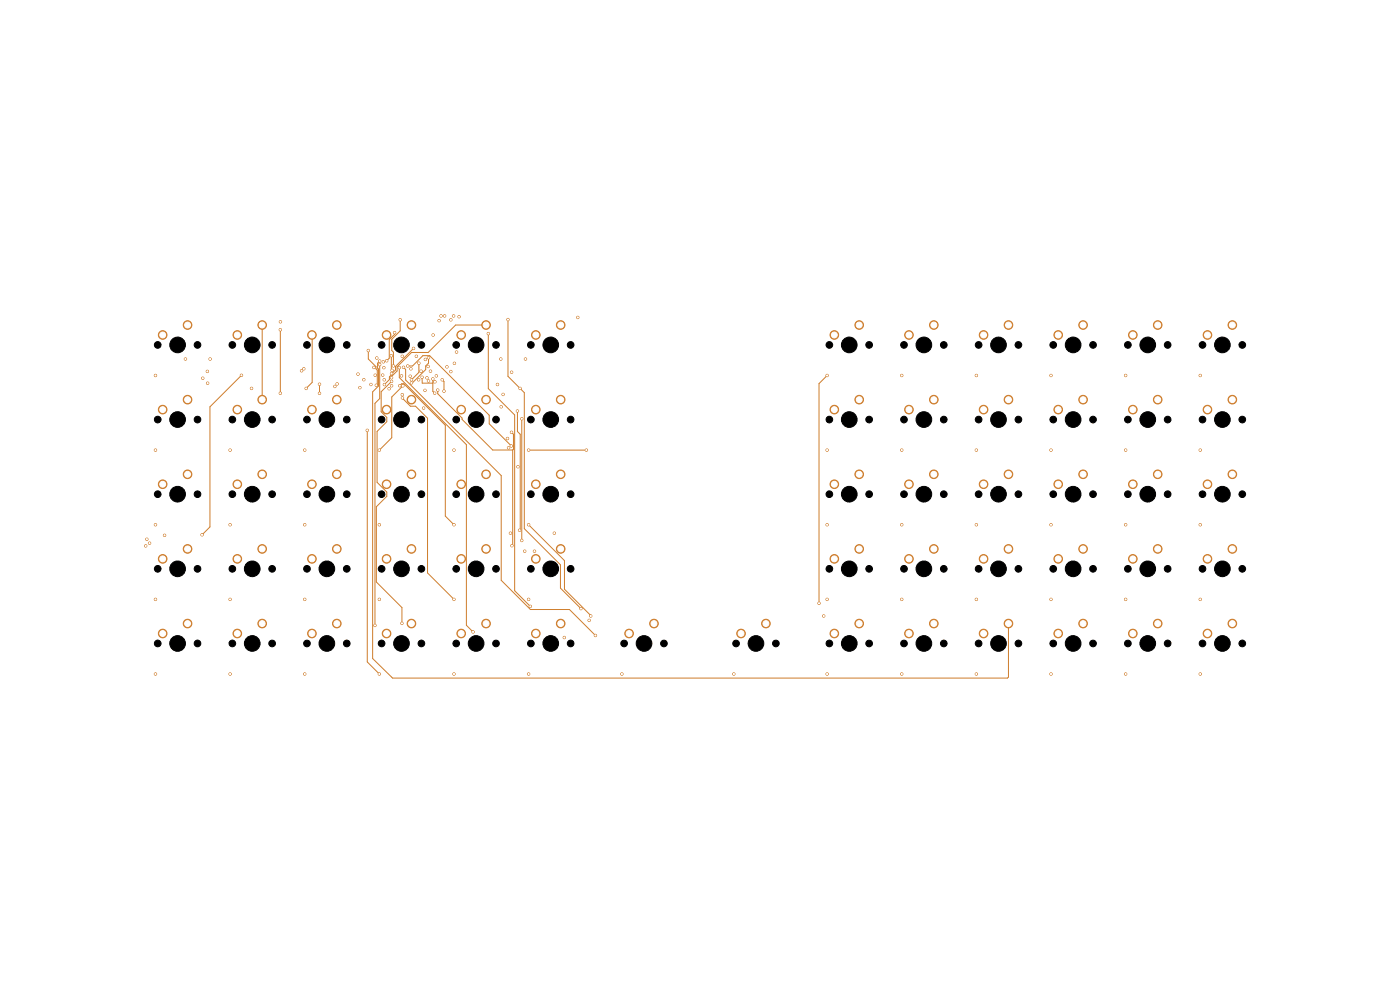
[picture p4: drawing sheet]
<svg xmlns="http://www.w3.org/2000/svg" width="297mm" height="210mm" viewBox="0 0 297 210" stroke-linecap="round" stroke-linejoin="round" font-family="sans-serif">
<g fill="#ce7d2c" stroke="#ce7d2c" stroke-width=".21">
<circle cx="55.6" cy="84.8" r=".91"/>
<circle cx="50.3" cy="86.9" r=".91"/>
<circle cx="198.1" cy="100.6" r=".91"/>
<circle cx="192.8" cy="102.7" r=".91"/>
<circle cx="245.6" cy="116.4" r=".91"/>
<circle cx="240.3" cy="118.6" r=".91"/>
<circle cx="198.1" cy="132.3" r=".91"/>
<circle cx="192.8" cy="134.4" r=".91"/>
<circle cx="103.1" cy="116.4" r=".91"/>
<circle cx="97.8" cy="118.6" r=".91"/>
<circle cx="213.9" cy="84.8" r=".91"/>
<circle cx="208.7" cy="86.9" r=".91"/>
<circle cx="55.6" cy="116.4" r=".91"/>
<circle cx="50.3" cy="118.6" r=".91"/>
<circle cx="118.9" cy="132.3" r=".91"/>
<circle cx="113.7" cy="134.4" r=".91"/>
<circle cx="39.8" cy="132.3" r=".91"/>
<circle cx="34.5" cy="134.4" r=".91"/>
<circle cx="118.9" cy="100.6" r=".91"/>
<circle cx="113.7" cy="102.7" r=".91"/>
<circle cx="182.3" cy="100.6" r=".91"/>
<circle cx="177" cy="102.7" r=".91"/>
<circle cx="261.4" cy="116.4" r=".91"/>
<circle cx="256.2" cy="118.6" r=".91"/>
<circle cx="245.6" cy="100.6" r=".91"/>
<circle cx="240.3" cy="102.7" r=".91"/>
<circle cx="55.6" cy="100.6" r=".91"/>
<circle cx="50.3" cy="102.7" r=".91"/>
<circle cx="261.4" cy="84.8" r=".91"/>
<circle cx="256.2" cy="86.9" r=".91"/>
<circle cx="261.4" cy="100.6" r=".91"/>
<circle cx="256.2" cy="102.7" r=".91"/>
<circle cx="198.1" cy="84.8" r=".91"/>
<circle cx="192.8" cy="86.9" r=".91"/>
<circle cx="103.1" cy="84.8" r=".91"/>
<circle cx="97.8" cy="86.9" r=".91"/>
<circle cx="182.3" cy="84.8" r=".91"/>
<circle cx="177" cy="86.9" r=".91"/>
<circle cx="55.6" cy="132.3" r=".91"/>
<circle cx="50.3" cy="134.4" r=".91"/>
<circle cx="229.8" cy="132.3" r=".91"/>
<circle cx="224.5" cy="134.4" r=".91"/>
<circle cx="213.9" cy="100.6" r=".91"/>
<circle cx="208.7" cy="102.7" r=".91"/>
<circle cx="87.3" cy="132.3" r=".91"/>
<circle cx="82" cy="134.4" r=".91"/>
<circle cx="71.5" cy="100.6" r=".91"/>
<circle cx="66.2" cy="102.7" r=".91"/>
<circle cx="103.1" cy="100.6" r=".91"/>
<circle cx="97.8" cy="102.7" r=".91"/>
<circle cx="71.5" cy="132.3" r=".91"/>
<circle cx="66.2" cy="134.4" r=".91"/>
<circle cx="39.8" cy="116.4" r=".91"/>
<circle cx="34.5" cy="118.6" r=".91"/>
<circle cx="213.9" cy="116.4" r=".91"/>
<circle cx="208.7" cy="118.6" r=".91"/>
<circle cx="103.1" cy="68.9" r=".91"/>
<circle cx="97.8" cy="71.1" r=".91"/>
<circle cx="245.6" cy="68.9" r=".91"/>
<circle cx="240.3" cy="71.1" r=".91"/>
<circle cx="229.8" cy="100.6" r=".91"/>
<circle cx="224.5" cy="102.7" r=".91"/>
<circle cx="213.9" cy="132.3" r=".91"/>
<circle cx="208.7" cy="134.4" r=".91"/>
<circle cx="87.3" cy="84.8" r=".91"/>
<circle cx="82" cy="86.9" r=".91"/>
<circle cx="245.6" cy="132.3" r=".91"/>
<circle cx="240.3" cy="134.4" r=".91"/>
<circle cx="39.8" cy="84.8" r=".91"/>
<circle cx="34.5" cy="86.9" r=".91"/>
<circle cx="103.1" cy="132.3" r=".91"/>
<circle cx="97.8" cy="134.4" r=".91"/>
<circle cx="118.9" cy="84.8" r=".91"/>
<circle cx="113.7" cy="86.9" r=".91"/>
<circle cx="182.3" cy="132.3" r=".91"/>
<circle cx="177" cy="134.4" r=".91"/>
<circle cx="229.8" cy="68.9" r=".91"/>
<circle cx="224.5" cy="71.1" r=".91"/>
<circle cx="245.6" cy="84.8" r=".91"/>
<circle cx="240.3" cy="86.9" r=".91"/>
<circle cx="118.9" cy="68.9" r=".91"/>
<circle cx="113.7" cy="71.1" r=".91"/>
<circle cx="213.9" cy="68.9" r=".91"/>
<circle cx="208.7" cy="71.1" r=".91"/>
<circle cx="87.3" cy="68.9" r=".91"/>
<circle cx="82" cy="71.1" r=".91"/>
<circle cx="71.5" cy="84.8" r=".91"/>
<circle cx="66.2" cy="86.9" r=".91"/>
<circle cx="261.4" cy="132.3" r=".91"/>
<circle cx="256.2" cy="134.4" r=".91"/>
<circle cx="182.3" cy="116.4" r=".91"/>
<circle cx="177" cy="118.6" r=".91"/>
<circle cx="229.8" cy="84.8" r=".91"/>
<circle cx="224.5" cy="86.9" r=".91"/>
<circle cx="87.3" cy="100.6" r=".91"/>
<circle cx="82" cy="102.7" r=".91"/>
<circle cx="138.7" cy="132.3" r=".91"/>
<circle cx="133.5" cy="134.4" r=".91"/>
<circle cx="198.1" cy="68.9" r=".91"/>
<circle cx="192.8" cy="71.1" r=".91"/>
<circle cx="87.3" cy="116.4" r=".91"/>
<circle cx="82" cy="118.6" r=".91"/>
<circle cx="162.5" cy="132.3" r=".91"/>
<circle cx="157.2" cy="134.4" r=".91"/>
<circle cx="118.9" cy="116.4" r=".91"/>
<circle cx="113.7" cy="118.6" r=".91"/>
<circle cx="71.5" cy="116.4" r=".91"/>
<circle cx="66.2" cy="118.6" r=".91"/>
<circle cx="55.6" cy="68.9" r=".91"/>
<circle cx="50.3" cy="71.1" r=".91"/>
<circle cx="229.8" cy="116.4" r=".91"/>
<circle cx="224.5" cy="118.6" r=".91"/>
<circle cx="261.4" cy="68.9" r=".91"/>
<circle cx="256.2" cy="71.1" r=".91"/>
<circle cx="39.8" cy="100.6" r=".91"/>
<circle cx="34.5" cy="102.7" r=".91"/>
<circle cx="182.3" cy="68.9" r=".91"/>
<circle cx="177" cy="71.1" r=".91"/>
<circle cx="71.5" cy="68.9" r=".91"/>
<circle cx="66.2" cy="71.1" r=".91"/>
<circle cx="39.8" cy="68.9" r=".91"/>
<circle cx="34.5" cy="71.1" r=".91"/>
<circle cx="198.1" cy="116.4" r=".91"/>
<circle cx="192.8" cy="118.6" r=".91"/>
<circle cx="84.9" cy="67.8" r=".25"/>
<circle cx="122.6" cy="67.3" r=".25"/>
<circle cx="125" cy="131.6" r=".25"/>
<circle cx="83.5" cy="77.6" r=".25"/>
<circle cx="85.6" cy="77.9" r=".25"/>
<circle cx="126.3" cy="134.8" r=".25"/>
<circle cx="81.6" cy="81.6" r=".25"/>
<circle cx="80.6" cy="76.6" r=".25"/>
<circle cx="79.8" cy="81.7" r=".25"/>
<circle cx="78.1" cy="74.4" r=".25"/>
<circle cx="67.8" cy="83.4" r=".25"/>
<circle cx="67.8" cy="81.5" r=".25"/>
<circle cx="82" cy="76.5" r=".25"/>
<circle cx="83.7" cy="70.6" r=".25"/>
<circle cx="112.5" cy="128.6" r=".25"/>
<circle cx="103.6" cy="70.8" r=".25"/>
<circle cx="108.5" cy="79" r=".25"/>
<circle cx="119.7" cy="135.2" r=".25"/>
<circle cx="100.4" cy="134.1" r=".25"/>
<circle cx="84.7" cy="78" r=".25"/>
<circle cx="82.6" cy="82.5" r=".25"/>
<circle cx="71.5" cy="81.4" r=".25"/>
<circle cx="85.3" cy="132.2" r=".25"/>
<circle cx="83.1" cy="80.9" r=".25"/>
<circle cx="79.5" cy="132.7" r=".25"/>
<circle cx="80.6" cy="77.3" r=".25"/>
<circle cx="65" cy="82.4" r=".25"/>
<circle cx="51.2" cy="79.6" r=".25"/>
<circle cx="42.9" cy="113.5" r=".25"/>
<circle cx="79.9" cy="75.9" r=".25"/>
<circle cx="44" cy="81.3" r=".25"/>
<circle cx="43" cy="80.2" r=".25"/>
<circle cx="81.3" cy="76.8" r=".25"/>
<circle cx="64" cy="78.7" r=".25"/>
<circle cx="44.6" cy="76.2" r=".25"/>
<circle cx="85.3" cy="83.7" r=".25"/>
<circle cx="81.4" cy="78" r=".25"/>
<circle cx="88.3" cy="75.6" r=".25"/>
<circle cx="90.2" cy="82.8" r=".25"/>
<circle cx="117.6" cy="113.1" r=".25"/>
<circle cx="39.3" cy="76.2" r=".25"/>
<circle cx="97.4" cy="67.2" r=".25"/>
<circle cx="79.3" cy="77.9" r=".25"/>
<circle cx="53.4" cy="82.4" r=".25"/>
<circle cx="81.5" cy="80.6" r=".25"/>
<circle cx="90.2" cy="76.2" r=".25"/>
<circle cx="81.2" cy="79.6" r=".25"/>
<circle cx="64.4" cy="78.2" r=".25"/>
<circle cx="105.5" cy="81.6" r=".25"/>
<circle cx="111.3" cy="116.9" r=".25"/>
<circle cx="78.7" cy="81.6" r=".25"/>
<circle cx="111.5" cy="76.2" r=".25"/>
<circle cx="30.9" cy="115.8" r=".25"/>
<circle cx="75.9" cy="79.4" r=".25"/>
<circle cx="71" cy="82" r=".25"/>
<circle cx="90.9" cy="80.8" r=".25"/>
<circle cx="34.9" cy="113.6" r=".25"/>
<circle cx="108.3" cy="113.1" r=".25"/>
<circle cx="90.6" cy="80.2" r=".25"/>
<circle cx="109.9" cy="99" r=".25"/>
<circle cx="85.3" cy="75.6" r=".25"/>
<circle cx="76.3" cy="82.2" r=".25"/>
<circle cx="113.4" cy="116.9" r=".25"/>
<circle cx="91.3" cy="78.7" r=".25"/>
<circle cx="92.6" cy="79.7" r=".25"/>
<circle cx="93.2" cy="68" r=".25"/>
<circle cx="90.8" cy="77.7" r=".25"/>
<circle cx="96.4" cy="77.1" r=".25"/>
<circle cx="106.2" cy="76.2" r=".25"/>
<circle cx="85.2" cy="79.7" r=".25"/>
<circle cx="59.5" cy="68.3" r=".25"/>
<circle cx="108.5" cy="91.7" r=".25"/>
<circle cx="108.6" cy="115.8" r=".25"/>
<circle cx="92.9" cy="82.7" r=".25"/>
<circle cx="174.7" cy="130.7" r=".25"/>
<circle cx="238.8" cy="111.3" r=".25"/>
<circle cx="33" cy="111.3" r=".25"/>
<circle cx="48.8" cy="111.3" r=".25"/>
<circle cx="254.6" cy="111.3" r=".25"/>
<circle cx="191.3" cy="111.3" r=".25"/>
<circle cx="223" cy="111.3" r=".25"/>
<circle cx="80.5" cy="111.3" r=".25"/>
<circle cx="64.6" cy="111.3" r=".25"/>
<circle cx="175.5" cy="111.3" r=".25"/>
<circle cx="125.3" cy="130.7" r=".25"/>
<circle cx="84.8" cy="81.8" r=".25"/>
<circle cx="207.1" cy="111.3" r=".25"/>
<circle cx="112.1" cy="111.3" r=".25"/>
<circle cx="96.3" cy="111.3" r=".25"/>
<circle cx="93.6" cy="67" r=".25"/>
<circle cx="94.8" cy="77.8" r=".25"/>
<circle cx="31.7" cy="115.2" r=".25"/>
<circle cx="94.3" cy="67" r=".25"/>
<circle cx="89.5" cy="80" r=".25"/>
<circle cx="92.2" cy="83.4" r=".25"/>
<circle cx="91.9" cy="71.1" r=".25"/>
<circle cx="91.8" cy="80.4" r=".25"/>
<circle cx="89.9" cy="86.6" r=".25"/>
<circle cx="77.2" cy="80.5" r=".25"/>
<circle cx="83.1" cy="80.1" r=".25"/>
<circle cx="238.8" cy="127.1" r=".25"/>
<circle cx="85.4" cy="84.4" r=".25"/>
<circle cx="207.1" cy="127.1" r=".25"/>
<circle cx="80.5" cy="127.1" r=".25"/>
<circle cx="96.3" cy="127.1" r=".25"/>
<circle cx="112.1" cy="127.1" r=".25"/>
<circle cx="64.6" cy="127.1" r=".25"/>
<circle cx="33" cy="127.1" r=".25"/>
<circle cx="191.3" cy="127.1" r=".25"/>
<circle cx="223" cy="127.1" r=".25"/>
<circle cx="48.8" cy="127.1" r=".25"/>
<circle cx="175.5" cy="127.1" r=".25"/>
<circle cx="254.6" cy="127.1" r=".25"/>
<circle cx="223" cy="79.7" r=".25"/>
<circle cx="110.3" cy="82.4" r=".25"/>
<circle cx="59.5" cy="69.9" r=".25"/>
<circle cx="123.2" cy="129.1" r=".25"/>
<circle cx="238.8" cy="79.7" r=".25"/>
<circle cx="107.8" cy="67.8" r=".25"/>
<circle cx="254.6" cy="79.7" r=".25"/>
<circle cx="59.5" cy="83.4" r=".25"/>
<circle cx="175.5" cy="79.7" r=".25"/>
<circle cx="44" cy="78.8" r=".25"/>
<circle cx="173.8" cy="128" r=".25"/>
<circle cx="207.1" cy="79.7" r=".25"/>
<circle cx="33" cy="79.7" r=".25"/>
<circle cx="191.3" cy="79.7" r=".25"/>
<circle cx="254.6" cy="95.5" r=".25"/>
<circle cx="175.5" cy="95.5" r=".25"/>
<circle cx="238.8" cy="95.5" r=".25"/>
<circle cx="80.5" cy="95.5" r=".25"/>
<circle cx="33" cy="95.5" r=".25"/>
<circle cx="223" cy="95.5" r=".25"/>
<circle cx="96.3" cy="95.5" r=".25"/>
<circle cx="64.6" cy="95.5" r=".25"/>
<circle cx="207.1" cy="95.5" r=".25"/>
<circle cx="48.8" cy="95.5" r=".25"/>
<circle cx="191.3" cy="95.5" r=".25"/>
<circle cx="124.4" cy="95.5" r=".25"/>
<circle cx="85.5" cy="81.9" r=".25"/>
<circle cx="112.1" cy="95.5" r=".25"/>
<circle cx="83.2" cy="78.6" r=".25"/>
<circle cx="83" cy="75.5" r=".25"/>
<circle cx="86.5" cy="77.6" r=".25"/>
<circle cx="108.5" cy="94.6" r=".25"/>
<circle cx="175.5" cy="143" r=".25"/>
<circle cx="131.9" cy="143" r=".25"/>
<circle cx="83.1" cy="81.8" r=".25"/>
<circle cx="207.1" cy="143" r=".25"/>
<circle cx="238.8" cy="143" r=".25"/>
<circle cx="254.6" cy="143" r=".25"/>
<circle cx="33" cy="143" r=".25"/>
<circle cx="64.6" cy="143" r=".25"/>
<circle cx="48.8" cy="143" r=".25"/>
<circle cx="112.1" cy="143" r=".25"/>
<circle cx="191.3" cy="143" r=".25"/>
<circle cx="77.9" cy="91.3" r=".25"/>
<circle cx="155.7" cy="143" r=".25"/>
<circle cx="80.5" cy="143" r=".25"/>
<circle cx="223" cy="143" r=".25"/>
<circle cx="96.3" cy="143" r=".25"/>
<circle cx="87.3" cy="81.2" r=".25"/>
<circle cx="90.9" cy="75.9" r=".25"/>
<circle cx="87.3" cy="80.6" r=".25"/>
<circle cx="88.9" cy="77" r=".25"/>
<circle cx="110.7" cy="88.8" r=".25"/>
<circle cx="106.3" cy="86.3" r=".25"/>
<circle cx="110.7" cy="114.6" r=".25"/>
<circle cx="83.1" cy="79.2" r=".25"/>
<circle cx="92.3" cy="81" r=".25"/>
<circle cx="87.7" cy="73.9" r=".25"/>
<circle cx="79.6" cy="79.6" r=".25"/>
<circle cx="87.2" cy="78.2" r=".25"/>
<circle cx="89.3" cy="78.7" r=".25"/>
<circle cx="107.7" cy="93" r=".25"/>
<circle cx="87" cy="79.8" r=".25"/>
<circle cx="96.2" cy="67" r=".25"/>
<circle cx="31.2" cy="114.4" r=".25"/>
<circle cx="95.6" cy="67.9" r=".25"/>
<circle cx="95.6" cy="78.8" r=".25"/>
<circle cx="88.8" cy="80.6" r=".25"/>
<circle cx="94.2" cy="83" r=".25"/>
<circle cx="93.8" cy="80.6" r=".25"/>
<circle cx="106.7" cy="83.7" r=".25"/>
<circle cx="109.8" cy="87.2" r=".25"/>
<circle cx="110.2" cy="112.5" r=".25"/>
<circle cx="107.9" cy="95" r=".25"/>
<circle cx="96.9" cy="74.7" r=".25"/>
</g>
<g fill="none" stroke="#ce7d2c" stroke-width=".21">
<path d="M51.2 79.6l-6.7 6.7v25.5l-1.6 1.7M55.6 68.9v15.9M59.5 69.9v13.5M66.2 71.1v10l-1.2 1.3M78.1 74.4v1.8l1.7 1.6v.4l.2 .3v3l-.2 .2M80.6 76.6l-.5 .4v1.1l.2 .2v3.6l-1.2 1.2v56.6l4.2 4.1h130.4l.2-.2v-11.3M80.6 77.3v7.3l-1.1 1v47.1M83 75.5v2.9l.2 .2M83.7 70.6v.3l-1.1 1.1v4l-.6 .5M84.7 78v2.1l14.2 14.2v38.3l1.5 1.5M84.9 67.8v2.4l-1.8 1.8v2.4l.4 .3v2.9M85.6 77.9l.5 .5v2.2l20.2 20.3v22.2l6.2 6.2h8.3l5.5 5.5"/>
<path d="M86.5 77.6h1l2.2-2.2h1.5l12.6 12.7v1.8l4.7 4.7M87.7 73.9l-3.8 3.8v.8l-.8 .7M88.9 77v2l-1.6 1.6M90.9 75.9v1.1l-.6 .6v.8l-2.8 2.8h-.2M103.1 68.9h-6.4l-5.9 5.9h-3.5l-3.1 3v.9l-1 1h-.3l-.3 .2v.6l-1 1.1M103.6 70.8v11.6l5.6 5.6v37.3l3.3 3.3M107.8 67.8v12l3.4 3.5v28.8l7.7 7.7v5l4.3 4.3M175.5 79.7l-1.7 1.7v46.6M67.8 81.5v1.9M77.9 91.3v49.1l2.6 2.6M83.1 80.9l-2.2 2.2v4.3l1.2 1.1v1l-2.1 2v10.8l2.1 2.1v.9l-2.3 2.2v16l5.5 5.4v3.3M84.8 81.8l.4-.4h.5l8.8 8.8v19.3l1.8 1.8"/>
<path d="M85.4 84.4l1.7 1.8h1.1l2.5 2.5v32.8l5.6 5.6M85.5 81.9l-2.4 2.3v8.7l-2.6 2.6M89.5 80l.1 1.3h2.2M91.8 80.4v2.6l.4 .4M92.9 82.7v.8l5.1 5.2v.3l6.5 6.5h4.3M93.8 80.6l.4 .3v2.1M108.5 91.7l.4 .4v3.2l-.1 .2M108.8 95.5v20.1l-.2 .2M109.8 87.2v4.3l.6 .6v20.2l-.2 .2M110.7 88.8v25.8M112.1 95.5h12.3M112.1 111.3l7.6 7.6v6.1l5.6 5.7"/>
</g>
<g fill="#fff" stroke="#fff" stroke-width=".21">
<circle cx="84.9" cy="67.8" r=".12"/>
<circle cx="122.6" cy="67.3" r=".12"/>
<circle cx="125" cy="131.6" r=".12"/>
<circle cx="83.5" cy="77.6" r=".12"/>
<circle cx="85.6" cy="77.9" r=".12"/>
<circle cx="126.3" cy="134.8" r=".12"/>
<circle cx="81.6" cy="81.6" r=".12"/>
<circle cx="80.6" cy="76.6" r=".12"/>
<circle cx="79.8" cy="81.7" r=".12"/>
<circle cx="78.1" cy="74.4" r=".12"/>
<circle cx="67.8" cy="83.4" r=".12"/>
<circle cx="67.8" cy="81.5" r=".12"/>
<circle cx="82" cy="76.5" r=".12"/>
<circle cx="83.7" cy="70.6" r=".12"/>
<circle cx="112.5" cy="128.6" r=".12"/>
<circle cx="103.6" cy="70.8" r=".12"/>
<circle cx="108.5" cy="79" r=".12"/>
<circle cx="119.7" cy="135.2" r=".12"/>
<circle cx="100.4" cy="134.1" r=".12"/>
<circle cx="84.7" cy="78" r=".12"/>
<circle cx="82.5" cy="82.5" r=".12"/>
<circle cx="71.5" cy="81.4" r=".12"/>
<circle cx="85.3" cy="132.2" r=".12"/>
<circle cx="83.1" cy="80.9" r=".12"/>
<circle cx="79.5" cy="132.7" r=".12"/>
<circle cx="80.6" cy="77.3" r=".12"/>
<circle cx="65" cy="82.4" r=".12"/>
<circle cx="51.2" cy="79.6" r=".12"/>
<circle cx="42.9" cy="113.5" r=".12"/>
<circle cx="79.9" cy="75.9" r=".12"/>
<circle cx="44" cy="81.3" r=".12"/>
<circle cx="43" cy="80.2" r=".12"/>
<circle cx="81.3" cy="76.8" r=".12"/>
<circle cx="64" cy="78.7" r=".12"/>
<circle cx="44.6" cy="76.2" r=".12"/>
<circle cx="85.3" cy="83.7" r=".12"/>
<circle cx="81.4" cy="78" r=".12"/>
<circle cx="88.3" cy="75.6" r=".12"/>
<circle cx="90.2" cy="82.8" r=".12"/>
<circle cx="117.6" cy="113.1" r=".12"/>
<circle cx="39.3" cy="76.2" r=".12"/>
<circle cx="97.4" cy="67.2" r=".12"/>
<circle cx="79.3" cy="77.9" r=".12"/>
<circle cx="53.4" cy="82.4" r=".12"/>
<circle cx="81.5" cy="80.6" r=".12"/>
<circle cx="90.2" cy="76.2" r=".12"/>
<circle cx="81.2" cy="79.6" r=".12"/>
<circle cx="64.4" cy="78.2" r=".12"/>
<circle cx="105.5" cy="81.6" r=".12"/>
<circle cx="111.3" cy="116.9" r=".12"/>
<circle cx="78.7" cy="81.6" r=".12"/>
<circle cx="111.5" cy="76.2" r=".12"/>
<circle cx="30.9" cy="115.8" r=".12"/>
<circle cx="75.9" cy="79.4" r=".12"/>
<circle cx="71" cy="82" r=".12"/>
<circle cx="90.9" cy="80.8" r=".12"/>
<circle cx="34.9" cy="113.6" r=".12"/>
<circle cx="108.3" cy="113.1" r=".12"/>
<circle cx="90.6" cy="80.2" r=".12"/>
<circle cx="109.9" cy="99" r=".12"/>
<circle cx="85.3" cy="75.6" r=".12"/>
<circle cx="76.3" cy="82.2" r=".12"/>
<circle cx="113.4" cy="116.9" r=".12"/>
<circle cx="91.3" cy="78.7" r=".12"/>
<circle cx="92.6" cy="79.7" r=".12"/>
<circle cx="93.2" cy="68" r=".12"/>
<circle cx="90.8" cy="77.7" r=".12"/>
<circle cx="96.4" cy="77.1" r=".12"/>
<circle cx="106.2" cy="76.2" r=".12"/>
<circle cx="85.2" cy="79.7" r=".12"/>
<circle cx="59.5" cy="68.3" r=".12"/>
<circle cx="108.5" cy="91.7" r=".12"/>
<circle cx="108.6" cy="115.8" r=".12"/>
<circle cx="92.9" cy="82.7" r=".12"/>
<circle cx="174.7" cy="130.7" r=".12"/>
<circle cx="238.8" cy="111.3" r=".12"/>
<circle cx="33" cy="111.3" r=".12"/>
<circle cx="48.8" cy="111.3" r=".12"/>
<circle cx="254.6" cy="111.3" r=".12"/>
<circle cx="191.3" cy="111.3" r=".12"/>
<circle cx="223" cy="111.3" r=".12"/>
<circle cx="80.5" cy="111.3" r=".12"/>
<circle cx="64.6" cy="111.3" r=".12"/>
<circle cx="175.5" cy="111.3" r=".12"/>
<circle cx="125.3" cy="130.7" r=".12"/>
<circle cx="84.8" cy="81.8" r=".12"/>
<circle cx="207.1" cy="111.3" r=".12"/>
<circle cx="112.1" cy="111.3" r=".12"/>
<circle cx="96.3" cy="111.3" r=".12"/>
<circle cx="93.6" cy="67" r=".12"/>
<circle cx="94.8" cy="77.8" r=".12"/>
<circle cx="31.7" cy="115.2" r=".12"/>
<circle cx="94.3" cy="67" r=".12"/>
<circle cx="89.5" cy="80" r=".12"/>
<circle cx="92.2" cy="83.4" r=".12"/>
<circle cx="91.9" cy="71.1" r=".12"/>
<circle cx="91.8" cy="80.4" r=".12"/>
<circle cx="89.9" cy="86.6" r=".12"/>
<circle cx="77.2" cy="80.5" r=".12"/>
<circle cx="83.1" cy="80.1" r=".12"/>
<circle cx="238.8" cy="127.1" r=".12"/>
<circle cx="85.4" cy="84.4" r=".12"/>
<circle cx="207.1" cy="127.1" r=".12"/>
<circle cx="80.5" cy="127.1" r=".12"/>
<circle cx="96.3" cy="127.1" r=".12"/>
<circle cx="112.1" cy="127.1" r=".12"/>
<circle cx="64.6" cy="127.1" r=".12"/>
<circle cx="33" cy="127.1" r=".12"/>
<circle cx="191.3" cy="127.1" r=".12"/>
<circle cx="223" cy="127.1" r=".12"/>
<circle cx="48.8" cy="127.1" r=".12"/>
<circle cx="175.5" cy="127.1" r=".12"/>
<circle cx="254.6" cy="127.1" r=".12"/>
<circle cx="223" cy="79.7" r=".12"/>
<circle cx="110.3" cy="82.4" r=".12"/>
<circle cx="59.5" cy="69.9" r=".12"/>
<circle cx="123.2" cy="129.1" r=".12"/>
<circle cx="238.8" cy="79.7" r=".12"/>
<circle cx="107.8" cy="67.8" r=".12"/>
<circle cx="254.6" cy="79.7" r=".12"/>
<circle cx="59.5" cy="83.4" r=".12"/>
<circle cx="175.5" cy="79.7" r=".12"/>
<circle cx="44" cy="78.8" r=".12"/>
<circle cx="173.8" cy="128" r=".12"/>
<circle cx="207.1" cy="79.7" r=".12"/>
<circle cx="33" cy="79.7" r=".12"/>
<circle cx="191.3" cy="79.7" r=".12"/>
<circle cx="254.6" cy="95.5" r=".12"/>
<circle cx="175.5" cy="95.5" r=".12"/>
<circle cx="238.8" cy="95.5" r=".12"/>
<circle cx="80.5" cy="95.5" r=".12"/>
<circle cx="33" cy="95.5" r=".12"/>
<circle cx="223" cy="95.5" r=".12"/>
<circle cx="96.3" cy="95.5" r=".12"/>
<circle cx="64.6" cy="95.5" r=".12"/>
<circle cx="207.1" cy="95.5" r=".12"/>
<circle cx="48.8" cy="95.5" r=".12"/>
<circle cx="191.3" cy="95.5" r=".12"/>
<circle cx="124.4" cy="95.5" r=".12"/>
<circle cx="85.5" cy="81.9" r=".12"/>
<circle cx="112.1" cy="95.5" r=".12"/>
<circle cx="83.2" cy="78.6" r=".12"/>
<circle cx="83" cy="75.5" r=".12"/>
<circle cx="86.5" cy="77.6" r=".12"/>
<circle cx="108.5" cy="94.6" r=".12"/>
<circle cx="175.5" cy="143" r=".12"/>
<circle cx="131.9" cy="143" r=".12"/>
<circle cx="83.1" cy="81.8" r=".12"/>
<circle cx="207.1" cy="143" r=".12"/>
<circle cx="238.8" cy="143" r=".12"/>
<circle cx="254.6" cy="143" r=".12"/>
<circle cx="33" cy="143" r=".12"/>
<circle cx="64.6" cy="143" r=".12"/>
<circle cx="48.8" cy="143" r=".12"/>
<circle cx="112.1" cy="143" r=".12"/>
<circle cx="191.3" cy="143" r=".12"/>
<circle cx="77.9" cy="91.3" r=".12"/>
<circle cx="155.7" cy="143" r=".12"/>
<circle cx="80.5" cy="143" r=".12"/>
<circle cx="223" cy="143" r=".12"/>
<circle cx="96.3" cy="143" r=".12"/>
<circle cx="87.3" cy="81.2" r=".12"/>
<circle cx="90.9" cy="75.9" r=".12"/>
<circle cx="87.3" cy="80.6" r=".12"/>
<circle cx="88.9" cy="77" r=".12"/>
<circle cx="110.7" cy="88.8" r=".12"/>
<circle cx="106.3" cy="86.3" r=".12"/>
<circle cx="110.7" cy="114.6" r=".12"/>
<circle cx="83.1" cy="79.2" r=".12"/>
<circle cx="92.3" cy="81" r=".12"/>
<circle cx="87.7" cy="73.9" r=".12"/>
<circle cx="79.6" cy="79.6" r=".12"/>
<circle cx="87.2" cy="78.2" r=".12"/>
<circle cx="89.3" cy="78.7" r=".12"/>
<circle cx="107.7" cy="93" r=".12"/>
<circle cx="87" cy="79.8" r=".12"/>
<circle cx="96.2" cy="67" r=".12"/>
<circle cx="31.2" cy="114.4" r=".12"/>
<circle cx="95.6" cy="67.9" r=".12"/>
<circle cx="95.6" cy="78.8" r=".12"/>
<circle cx="88.8" cy="80.6" r=".12"/>
<circle cx="94.2" cy="83" r=".12"/>
<circle cx="93.8" cy="80.6" r=".12"/>
<circle cx="106.7" cy="83.7" r=".12"/>
<circle cx="109.8" cy="87.2" r=".12"/>
<circle cx="110.2" cy="112.5" r=".12"/>
<circle cx="107.9" cy="95" r=".12"/>
<circle cx="96.9" cy="74.7" r=".12"/>
<circle cx="55.6" cy="84.8" r=".62"/>
<circle cx="50.3" cy="86.9" r=".62"/>
<circle cx="198.1" cy="100.6" r=".62"/>
<circle cx="192.8" cy="102.7" r=".62"/>
<circle cx="245.6" cy="116.4" r=".62"/>
<circle cx="240.3" cy="118.6" r=".62"/>
<circle cx="198.1" cy="132.3" r=".62"/>
<circle cx="192.8" cy="134.4" r=".62"/>
<circle cx="103.1" cy="116.4" r=".62"/>
<circle cx="97.8" cy="118.6" r=".62"/>
<circle cx="213.9" cy="84.8" r=".62"/>
<circle cx="208.7" cy="86.9" r=".62"/>
<circle cx="55.6" cy="116.4" r=".62"/>
<circle cx="50.3" cy="118.6" r=".62"/>
<circle cx="118.9" cy="132.3" r=".62"/>
<circle cx="113.7" cy="134.4" r=".62"/>
<circle cx="39.8" cy="132.3" r=".62"/>
<circle cx="34.5" cy="134.4" r=".62"/>
<circle cx="118.9" cy="100.6" r=".62"/>
<circle cx="113.7" cy="102.7" r=".62"/>
<circle cx="182.3" cy="100.6" r=".62"/>
<circle cx="177" cy="102.7" r=".62"/>
<circle cx="261.4" cy="116.4" r=".62"/>
<circle cx="256.2" cy="118.6" r=".62"/>
<circle cx="245.6" cy="100.6" r=".62"/>
<circle cx="240.3" cy="102.7" r=".62"/>
<circle cx="55.6" cy="100.6" r=".62"/>
<circle cx="50.3" cy="102.7" r=".62"/>
<circle cx="261.4" cy="84.8" r=".62"/>
<circle cx="256.2" cy="86.9" r=".62"/>
<circle cx="261.4" cy="100.6" r=".62"/>
<circle cx="256.2" cy="102.7" r=".62"/>
<circle cx="198.1" cy="84.8" r=".62"/>
<circle cx="192.8" cy="86.9" r=".62"/>
<circle cx="103.1" cy="84.8" r=".62"/>
<circle cx="97.8" cy="86.9" r=".62"/>
<circle cx="182.3" cy="84.8" r=".62"/>
<circle cx="177" cy="86.9" r=".62"/>
<circle cx="55.6" cy="132.3" r=".62"/>
<circle cx="50.3" cy="134.4" r=".62"/>
<circle cx="229.8" cy="132.3" r=".62"/>
<circle cx="224.5" cy="134.4" r=".62"/>
<circle cx="213.9" cy="100.6" r=".62"/>
<circle cx="208.7" cy="102.7" r=".62"/>
<circle cx="87.3" cy="132.3" r=".62"/>
<circle cx="82" cy="134.4" r=".62"/>
<circle cx="71.5" cy="100.6" r=".62"/>
<circle cx="66.2" cy="102.7" r=".62"/>
<circle cx="103.1" cy="100.6" r=".62"/>
<circle cx="97.8" cy="102.7" r=".62"/>
<circle cx="71.5" cy="132.3" r=".62"/>
<circle cx="66.2" cy="134.4" r=".62"/>
<circle cx="39.8" cy="116.4" r=".62"/>
<circle cx="34.5" cy="118.6" r=".62"/>
<circle cx="213.9" cy="116.4" r=".62"/>
<circle cx="208.7" cy="118.6" r=".62"/>
<circle cx="103.1" cy="68.9" r=".62"/>
<circle cx="97.8" cy="71.1" r=".62"/>
<circle cx="245.6" cy="68.9" r=".62"/>
<circle cx="240.3" cy="71.1" r=".62"/>
<circle cx="229.8" cy="100.6" r=".62"/>
<circle cx="224.5" cy="102.7" r=".62"/>
<circle cx="213.9" cy="132.3" r=".62"/>
<circle cx="208.7" cy="134.4" r=".62"/>
<circle cx="87.3" cy="84.8" r=".62"/>
<circle cx="82" cy="86.9" r=".62"/>
<circle cx="245.6" cy="132.3" r=".62"/>
<circle cx="240.3" cy="134.4" r=".62"/>
<circle cx="39.8" cy="84.8" r=".62"/>
<circle cx="34.5" cy="86.9" r=".62"/>
<circle cx="103.1" cy="132.3" r=".62"/>
<circle cx="97.8" cy="134.4" r=".62"/>
<circle cx="118.9" cy="84.8" r=".62"/>
<circle cx="113.7" cy="86.9" r=".62"/>
<circle cx="182.3" cy="132.3" r=".62"/>
<circle cx="177" cy="134.4" r=".62"/>
<circle cx="229.8" cy="68.9" r=".62"/>
<circle cx="224.5" cy="71.1" r=".62"/>
<circle cx="245.6" cy="84.8" r=".62"/>
<circle cx="240.3" cy="86.9" r=".62"/>
<circle cx="118.9" cy="68.9" r=".62"/>
<circle cx="113.7" cy="71.1" r=".62"/>
<circle cx="213.9" cy="68.9" r=".62"/>
<circle cx="208.7" cy="71.1" r=".62"/>
<circle cx="87.3" cy="68.9" r=".62"/>
<circle cx="82" cy="71.1" r=".62"/>
<circle cx="71.5" cy="84.8" r=".62"/>
<circle cx="66.2" cy="86.9" r=".62"/>
<circle cx="261.4" cy="132.3" r=".62"/>
<circle cx="256.2" cy="134.4" r=".62"/>
<circle cx="182.3" cy="116.4" r=".62"/>
<circle cx="177" cy="118.6" r=".62"/>
<circle cx="229.8" cy="84.8" r=".62"/>
<circle cx="224.5" cy="86.9" r=".62"/>
<circle cx="87.3" cy="100.6" r=".62"/>
<circle cx="82" cy="102.7" r=".62"/>
<circle cx="138.7" cy="132.3" r=".62"/>
<circle cx="133.5" cy="134.4" r=".62"/>
<circle cx="198.1" cy="68.9" r=".62"/>
<circle cx="192.8" cy="71.1" r=".62"/>
<circle cx="87.3" cy="116.4" r=".62"/>
<circle cx="82" cy="118.6" r=".62"/>
<circle cx="162.5" cy="132.3" r=".62"/>
<circle cx="157.2" cy="134.4" r=".62"/>
<circle cx="118.9" cy="116.4" r=".62"/>
<circle cx="113.7" cy="118.6" r=".62"/>
<circle cx="71.5" cy="116.4" r=".62"/>
<circle cx="66.2" cy="118.6" r=".62"/>
<circle cx="55.6" cy="68.9" r=".62"/>
<circle cx="50.3" cy="71.1" r=".62"/>
<circle cx="229.8" cy="116.4" r=".62"/>
<circle cx="224.5" cy="118.6" r=".62"/>
<circle cx="261.4" cy="68.9" r=".62"/>
<circle cx="256.2" cy="71.1" r=".62"/>
<circle cx="39.8" cy="100.6" r=".62"/>
<circle cx="34.5" cy="102.7" r=".62"/>
<circle cx="182.3" cy="68.9" r=".62"/>
<circle cx="177" cy="71.1" r=".62"/>
<circle cx="71.5" cy="68.9" r=".62"/>
<circle cx="66.2" cy="71.1" r=".62"/>
<circle cx="39.8" cy="68.9" r=".62"/>
<circle cx="34.5" cy="71.1" r=".62"/>
<circle cx="198.1" cy="116.4" r=".62"/>
<circle cx="192.8" cy="118.6" r=".62"/>
</g>
<g fill="#000" stroke="#000" stroke-width=".21">
<circle cx="33.5" cy="73.2" r=".71"/>
<circle cx="37.7" cy="73.2" r="1.66"/>
<circle cx="41.9" cy="73.2" r=".71"/>
<circle cx="49.3" cy="73.2" r=".71"/>
<circle cx="53.5" cy="73.2" r="1.66"/>
<circle cx="57.7" cy="73.2" r=".71"/>
<circle cx="65.1" cy="73.2" r=".71"/>
<circle cx="69.3" cy="73.2" r="1.66"/>
<circle cx="73.6" cy="73.2" r=".71"/>
<circle cx="81" cy="73.2" r=".71"/>
<circle cx="85.2" cy="73.2" r="1.66"/>
<circle cx="89.4" cy="73.2" r=".71"/>
<circle cx="96.8" cy="73.2" r=".71"/>
<circle cx="101" cy="73.2" r="1.66"/>
<circle cx="105.2" cy="73.2" r=".71"/>
<circle cx="112.6" cy="73.2" r=".71"/>
<circle cx="116.8" cy="73.2" r="1.66"/>
<circle cx="121.1" cy="73.2" r=".71"/>
<circle cx="175.9" cy="73.2" r=".71"/>
<circle cx="180.2" cy="73.2" r="1.66"/>
<circle cx="184.4" cy="73.2" r=".71"/>
<circle cx="191.8" cy="73.2" r=".71"/>
<circle cx="196" cy="73.2" r="1.66"/>
<circle cx="200.2" cy="73.2" r=".71"/>
<circle cx="207.6" cy="73.2" r=".71"/>
<circle cx="211.8" cy="73.2" r="1.66"/>
<circle cx="216.1" cy="73.2" r=".71"/>
<circle cx="223.4" cy="73.2" r=".71"/>
<circle cx="227.7" cy="73.2" r="1.66"/>
<circle cx="231.9" cy="73.2" r=".71"/>
<circle cx="239.3" cy="73.2" r=".71"/>
<circle cx="243.5" cy="73.2" r="1.66"/>
<circle cx="247.7" cy="73.2" r=".71"/>
<circle cx="255.1" cy="73.2" r=".71"/>
<circle cx="259.3" cy="73.2" r="1.66"/>
<circle cx="263.5" cy="73.2" r=".71"/>
<circle cx="33.5" cy="89" r=".71"/>
<circle cx="37.7" cy="89" r="1.66"/>
<circle cx="41.9" cy="89" r=".71"/>
<circle cx="49.3" cy="89" r=".71"/>
<circle cx="53.5" cy="89" r="1.66"/>
<circle cx="57.7" cy="89" r=".71"/>
<circle cx="65.1" cy="89" r=".71"/>
<circle cx="69.3" cy="89" r="1.66"/>
<circle cx="73.6" cy="89" r=".71"/>
<circle cx="81" cy="89" r=".71"/>
<circle cx="85.2" cy="89" r="1.66"/>
<circle cx="89.4" cy="89" r=".71"/>
<circle cx="96.8" cy="89" r=".71"/>
<circle cx="101" cy="89" r="1.66"/>
<circle cx="105.2" cy="89" r=".71"/>
<circle cx="112.6" cy="89" r=".71"/>
<circle cx="116.8" cy="89" r="1.66"/>
<circle cx="121.1" cy="89" r=".71"/>
<circle cx="175.9" cy="89" r=".71"/>
<circle cx="180.2" cy="89" r="1.66"/>
<circle cx="184.4" cy="89" r=".71"/>
<circle cx="191.8" cy="89" r=".71"/>
<circle cx="196" cy="89" r="1.66"/>
<circle cx="200.2" cy="89" r=".71"/>
<circle cx="207.6" cy="89" r=".71"/>
<circle cx="211.8" cy="89" r="1.66"/>
<circle cx="216.1" cy="89" r=".71"/>
<circle cx="223.4" cy="89" r=".71"/>
<circle cx="227.7" cy="89" r="1.66"/>
<circle cx="231.9" cy="89" r=".71"/>
<circle cx="239.3" cy="89" r=".71"/>
<circle cx="243.5" cy="89" r="1.66"/>
<circle cx="247.7" cy="89" r=".71"/>
<circle cx="255.1" cy="89" r=".71"/>
<circle cx="259.3" cy="89" r="1.66"/>
<circle cx="263.5" cy="89" r=".71"/>
<circle cx="33.5" cy="104.8" r=".71"/>
<circle cx="37.7" cy="104.8" r="1.66"/>
<circle cx="41.9" cy="104.8" r=".71"/>
<circle cx="49.3" cy="104.8" r=".71"/>
<circle cx="53.5" cy="104.8" r="1.66"/>
<circle cx="57.7" cy="104.8" r=".71"/>
<circle cx="65.1" cy="104.8" r=".71"/>
<circle cx="69.3" cy="104.8" r="1.66"/>
<circle cx="73.6" cy="104.8" r=".71"/>
<circle cx="81" cy="104.8" r=".71"/>
<circle cx="85.2" cy="104.8" r="1.66"/>
<circle cx="89.4" cy="104.8" r=".71"/>
<circle cx="96.8" cy="104.8" r=".71"/>
<circle cx="101" cy="104.8" r="1.66"/>
<circle cx="105.2" cy="104.8" r=".71"/>
<circle cx="112.6" cy="104.8" r=".71"/>
<circle cx="116.8" cy="104.8" r="1.66"/>
<circle cx="121.1" cy="104.8" r=".71"/>
<circle cx="175.9" cy="104.8" r=".71"/>
<circle cx="180.2" cy="104.8" r="1.66"/>
<circle cx="184.4" cy="104.8" r=".71"/>
<circle cx="191.8" cy="104.8" r=".71"/>
<circle cx="196" cy="104.8" r="1.66"/>
<circle cx="200.2" cy="104.8" r=".71"/>
<circle cx="207.6" cy="104.8" r=".71"/>
<circle cx="211.8" cy="104.8" r="1.66"/>
<circle cx="216.1" cy="104.8" r=".71"/>
<circle cx="223.4" cy="104.8" r=".71"/>
<circle cx="227.7" cy="104.8" r="1.66"/>
<circle cx="231.9" cy="104.8" r=".71"/>
<circle cx="239.3" cy="104.8" r=".71"/>
<circle cx="243.5" cy="104.8" r="1.66"/>
<circle cx="247.7" cy="104.8" r=".71"/>
<circle cx="255.1" cy="104.8" r=".71"/>
<circle cx="259.3" cy="104.8" r="1.66"/>
<circle cx="263.5" cy="104.8" r=".71"/>
<circle cx="33.5" cy="136.5" r=".71"/>
<circle cx="33.5" cy="120.7" r=".71"/>
<circle cx="37.7" cy="120.7" r="1.66"/>
<circle cx="37.7" cy="136.5" r="1.66"/>
<circle cx="41.9" cy="136.5" r=".71"/>
<circle cx="41.9" cy="120.7" r=".71"/>
<circle cx="49.3" cy="136.5" r=".71"/>
<circle cx="49.3" cy="120.7" r=".71"/>
<circle cx="53.5" cy="120.7" r="1.66"/>
<circle cx="53.5" cy="136.5" r="1.66"/>
<circle cx="57.7" cy="136.5" r=".71"/>
<circle cx="57.7" cy="120.7" r=".71"/>
<circle cx="65.1" cy="136.5" r=".71"/>
<circle cx="65.1" cy="120.7" r=".71"/>
<circle cx="69.3" cy="120.7" r="1.66"/>
<circle cx="69.3" cy="136.5" r="1.66"/>
<circle cx="73.6" cy="136.5" r=".71"/>
<circle cx="73.6" cy="120.7" r=".71"/>
<circle cx="81" cy="136.5" r=".71"/>
<circle cx="81" cy="120.7" r=".71"/>
<circle cx="85.2" cy="120.7" r="1.66"/>
<circle cx="85.2" cy="136.5" r="1.66"/>
<circle cx="89.4" cy="136.5" r=".71"/>
<circle cx="89.4" cy="120.7" r=".71"/>
<circle cx="96.8" cy="136.5" r=".71"/>
<circle cx="96.8" cy="120.7" r=".71"/>
<circle cx="101" cy="120.7" r="1.66"/>
<circle cx="101" cy="136.5" r="1.66"/>
<circle cx="105.2" cy="136.5" r=".71"/>
<circle cx="105.2" cy="120.7" r=".71"/>
<circle cx="112.6" cy="136.5" r=".71"/>
<circle cx="112.6" cy="120.7" r=".71"/>
<circle cx="116.8" cy="120.7" r="1.66"/>
<circle cx="116.8" cy="136.5" r="1.66"/>
<circle cx="121.1" cy="136.5" r=".71"/>
<circle cx="121.1" cy="120.7" r=".71"/>
<circle cx="132.4" cy="136.5" r=".71"/>
<circle cx="136.6" cy="136.5" r="1.66"/>
<circle cx="140.8" cy="136.5" r=".71"/>
<circle cx="156.2" cy="136.5" r=".71"/>
<circle cx="160.4" cy="136.5" r="1.66"/>
<circle cx="164.6" cy="136.5" r=".71"/>
<circle cx="175.9" cy="136.5" r=".71"/>
<circle cx="175.9" cy="120.7" r=".71"/>
<circle cx="180.2" cy="120.7" r="1.66"/>
<circle cx="180.2" cy="136.5" r="1.66"/>
<circle cx="184.4" cy="136.5" r=".71"/>
<circle cx="184.4" cy="120.7" r=".71"/>
<circle cx="191.8" cy="136.5" r=".71"/>
<circle cx="191.8" cy="120.7" r=".71"/>
<circle cx="196" cy="120.7" r="1.66"/>
<circle cx="196" cy="136.5" r="1.66"/>
<circle cx="200.2" cy="136.5" r=".71"/>
<circle cx="200.2" cy="120.7" r=".71"/>
<circle cx="207.6" cy="136.5" r=".71"/>
<circle cx="207.6" cy="120.7" r=".71"/>
<circle cx="211.8" cy="120.7" r="1.66"/>
<circle cx="211.8" cy="136.5" r="1.66"/>
<circle cx="216.1" cy="136.5" r=".71"/>
<circle cx="216.1" cy="120.7" r=".71"/>
<circle cx="223.4" cy="136.5" r=".71"/>
<circle cx="223.4" cy="120.7" r=".71"/>
<circle cx="227.7" cy="120.7" r="1.66"/>
<circle cx="227.7" cy="136.5" r="1.66"/>
<circle cx="231.9" cy="136.5" r=".71"/>
<circle cx="231.9" cy="120.7" r=".71"/>
<circle cx="239.3" cy="136.5" r=".71"/>
<circle cx="239.3" cy="120.7" r=".71"/>
<circle cx="243.5" cy="120.7" r="1.66"/>
<circle cx="243.5" cy="136.5" r="1.66"/>
<circle cx="247.7" cy="136.5" r=".71"/>
<circle cx="247.7" cy="120.7" r=".71"/>
<circle cx="255.1" cy="136.5" r=".71"/>
<circle cx="255.1" cy="120.7" r=".71"/>
<circle cx="259.3" cy="120.7" r="1.66"/>
<circle cx="259.3" cy="136.5" r="1.66"/>
<circle cx="263.5" cy="136.5" r=".71"/>
<circle cx="263.5" cy="120.7" r=".71"/>
</g>
</svg>
